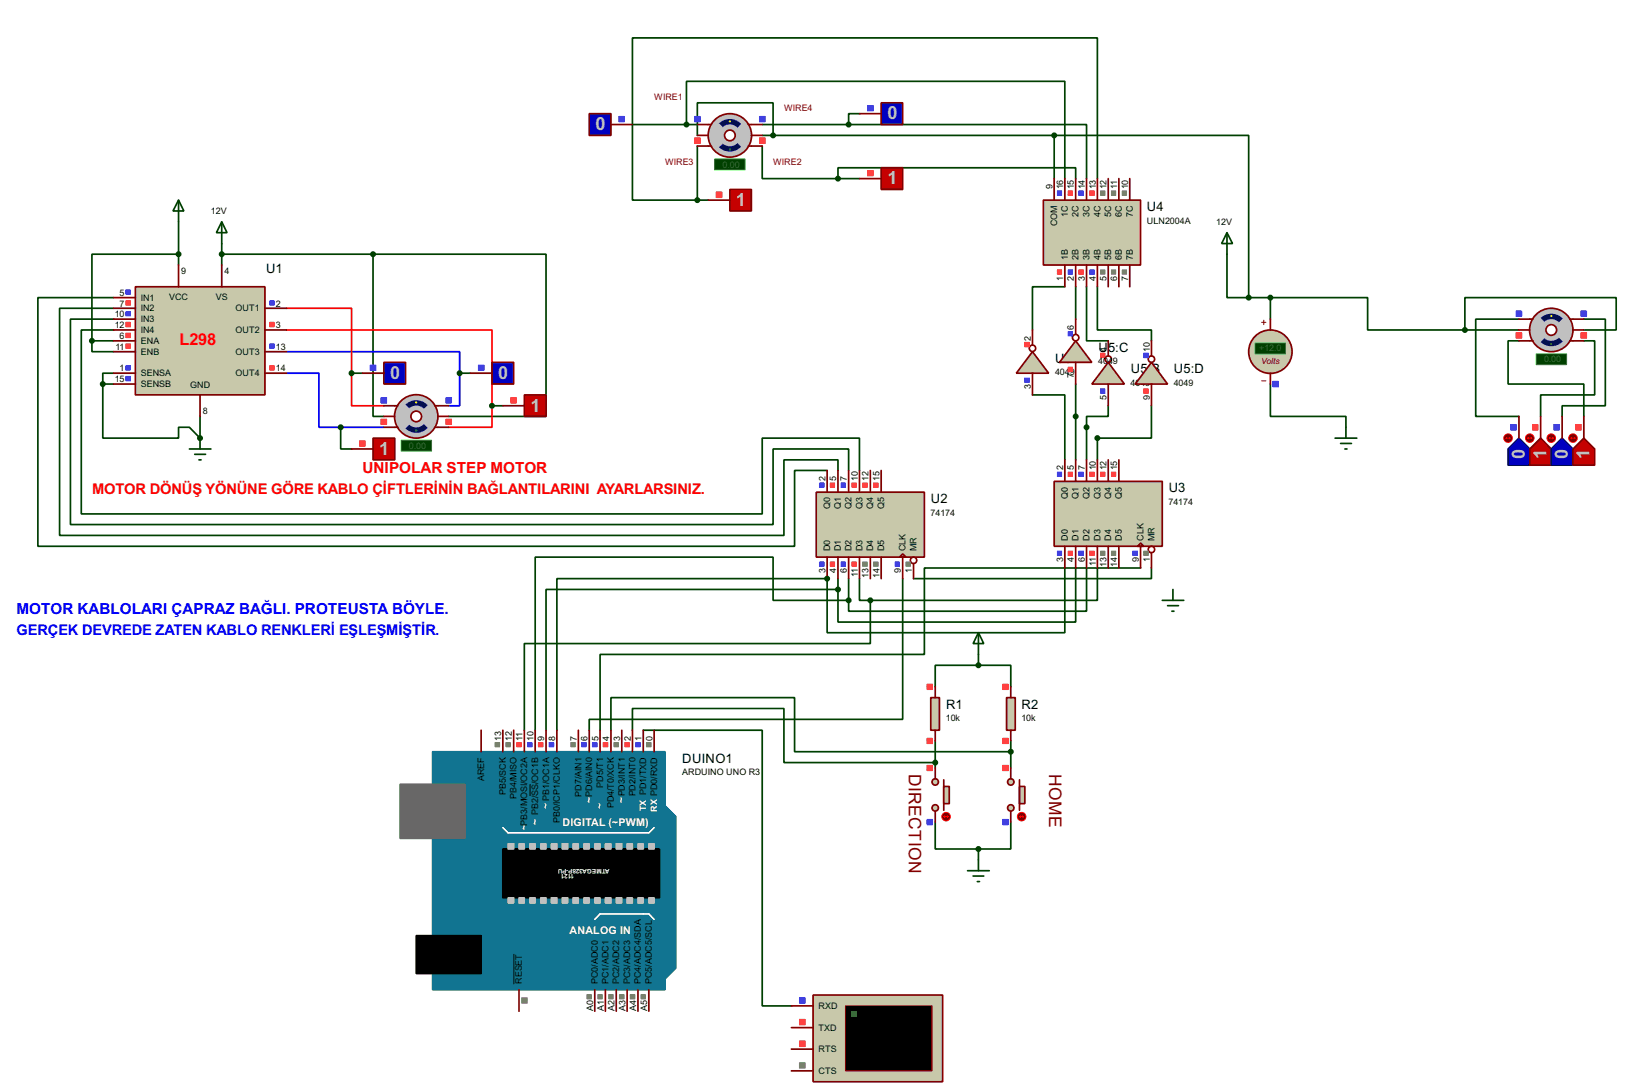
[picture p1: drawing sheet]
<svg xmlns="http://www.w3.org/2000/svg" width="383mm" height="256mm" viewBox="0 0 383 256" stroke-linecap="round" stroke-linejoin="round" font-family="sans-serif">
<defs><g id="words">
<g font-size="4.8" fill="#c0c0c0">
<text x="208.5" y="28.1">0</text>
<text x="139.9" y="30.6">0</text>
<text x="208.5" y="43.3">1</text>
<text x="172.9" y="48.3">1</text>
<text x="91.7" y="89">0</text>
<text x="117.1" y="89">0</text>
<text x="124.7" y="96.7">1</text>
<text x="89.1" y="106.8">1</text>
<text x="358.3" y="107.8" transform="rotate(-90 358.3 107.8)">0</text>
<text x="363.4" y="107.8" transform="rotate(-90 363.4 107.8)">1</text>
<text x="368.4" y="107.8" transform="rotate(-90 368.4 107.8)">0</text>
<text x="373.5" y="107.8" transform="rotate(-90 373.5 107.8)">1</text>
</g>
<g font-size="4.6" fill="#800000">
<text x="213.6" y="181.7" transform="rotate(90 213.6 181.7)">DIRECTION</text>
<text x="246.6" y="181.7" transform="rotate(90 246.6 181.7)">HOME</text>
</g>
<text font-size="4.3" fill="#f00" x="42.2" y="81.1">L298</text>
<text font-size="4" fill="#f00" x="85.2" y="111.2">UNIPOLAR STEP MOTOR</text>
<text font-size="4" fill="#00f" x="3.9" y="144.2">MOTOR KABLOLARI ÇAPRAZ BAĞLI. PROTEUSTA BÖYLE.</text>
<text font-size="3.9" fill="#f00" x="21.7" y="116.1">MOTOR DÖNÜŞ YÖNÜNE GÖRE KABLO ÇİFTLERİNİN BAĞLANTILARINI AYARLARSINIZ.</text>
<text font-size="3.9" fill="#00f" x="3.9" y="149.2">GERÇEK DEVREDE ZATEN KABLO RENKLERİ EŞLEŞMİŞTİR.</text>
<g font-size="3.4">
<text x="269.5" y="49.5">U4</text>
<text x="62.5" y="64">U1</text>
<text x="258.1" y="82.6">U5:C</text>
<text x="248" y="85.2">U5:</text>
<text x="252.8" y="85.2">A</text>
<text x="265.7" y="87.7">U5:B</text>
<text x="275.9" y="87.7">U5:D</text>
<text x="218.7" y="118.2">U2</text>
<text x="274.6" y="115.6">U3</text>
<text x="222.3" y="166.4">R1</text>
<text x="240.1" y="166.4">R2</text>
<text x="160.3" y="179.1">DUINO1</text>
</g>
<g font-size="2.8" fill="#fff">
<text x="132.2" y="193.9">DIGITAL (~PWM)</text>
<text x="133.8" y="219.3">ANALOG IN</text>
</g>
<g font-size="2.7" fill="#fff">
<text x="129.1" y="189.9" transform="rotate(-90 129.1 189.9)">~</text>
<text x="139.2" y="188.7" transform="rotate(-90 139.2 188.7)">~</text>
<text x="141.8" y="189.9" transform="rotate(-90 141.8 189.9)">~</text>
<text x="146.9" y="188.7" transform="rotate(-90 146.9 188.7)">~</text>
<text x="124" y="195" transform="rotate(-90 124 195)">~</text>
<text x="126.5" y="193.7" transform="rotate(-90 126.5 193.7)">~</text>
</g>
<g font-size="2.4" fill="#800000">
<text x="153.7" y="23.5">WIRE1</text>
<text x="184.2" y="26.1">WIRE4</text>
<text x="156.3" y="38.8">WIRE3</text>
<text x="181.7" y="38.8">WIRE2</text>
</g>
<g font-size="2.4" fill="#0f0">
<text x="169.8" y="39.4">0.00</text>
<text x="295.9" y="82.5">+12.0</text>
<text x="362.8" y="85">0.00</text>
<text x="96.1" y="105.4">0.00</text>
</g>
<g font-size="2.4">
<text x="247.3" y="44.5" transform="rotate(-90 247.3 44.5)">9</text>
<text x="249.8" y="44.5" transform="rotate(-90 249.8 44.5)">16</text>
<text x="252.4" y="44.5" transform="rotate(-90 252.4 44.5)">15</text>
<text x="254.9" y="44.5" transform="rotate(-90 254.9 44.5)">14</text>
<text x="257.5" y="44.5" transform="rotate(-90 257.5 44.5)">13</text>
<text x="260" y="44.5" transform="rotate(-90 260 44.5)">12</text>
<text x="262.5" y="44.5" transform="rotate(-90 262.5 44.5)">11</text>
<text x="265.1" y="44.5" transform="rotate(-90 265.1 44.5)">10</text>
<text x="49.6" y="50.2">12V</text>
<text x="248.4" y="53.2" transform="rotate(-90 248.4 53.2)">COM</text>
<text x="250.9" y="51" transform="rotate(-90 250.9 51)">1C</text>
<text x="253.5" y="51" transform="rotate(-90 253.5 51)">2C</text>
<text x="256" y="51" transform="rotate(-90 256 51)">3C</text>
<text x="258.6" y="51" transform="rotate(-90 258.6 51)">4C</text>
<text x="261.1" y="51" transform="rotate(-90 261.1 51)">5C</text>
<text x="263.6" y="51" transform="rotate(-90 263.6 51)">6C</text>
<text x="266.2" y="51" transform="rotate(-90 266.2 51)">7C</text>
<text x="269.5" y="52.6">ULN2004A</text>
<text x="285.8" y="52.8">12V</text>
<text x="42.6" y="64.4">9</text>
<text x="52.8" y="64.4">4</text>
<text x="249.8" y="66" transform="rotate(-90 249.8 66)">1</text>
<text x="250.9" y="61" transform="rotate(-90 250.9 61)">1B</text>
<text x="252.4" y="66" transform="rotate(-90 252.4 66)">2</text>
<text x="253.5" y="61" transform="rotate(-90 253.5 61)">2B</text>
<text x="254.9" y="66" transform="rotate(-90 254.9 66)">3</text>
<text x="256" y="61" transform="rotate(-90 256 61)">3B</text>
<text x="257.5" y="66" transform="rotate(-90 257.5 66)">4</text>
<text x="258.6" y="61" transform="rotate(-90 258.6 61)">4B</text>
<text x="260" y="66" transform="rotate(-90 260 66)">5</text>
<text x="261.1" y="61" transform="rotate(-90 261.1 61)">5B</text>
<text x="262.5" y="66" transform="rotate(-90 262.5 66)">6</text>
<text x="263.6" y="61" transform="rotate(-90 263.6 61)">6B</text>
<text x="265.1" y="66" transform="rotate(-90 265.1 66)">7</text>
<text x="266.2" y="61" transform="rotate(-90 266.2 61)">7B</text>
<text x="28.1" y="69.5">5</text>
<text x="28.1" y="72">7</text>
<text x="33.1" y="70.6">IN1</text>
<text x="39.7" y="70.5">VCC</text>
<text x="50.7" y="70.5">VS</text>
<text x="64.8" y="72">2</text>
<text x="27" y="74.6">10</text>
<text x="27" y="77.1">12</text>
<text x="33.1" y="73.1">IN2</text>
<text x="33.1" y="75.6">IN3</text>
<text x="55.3" y="73.1">OUT1</text>
<text x="64.8" y="77.1">3</text>
<text x="252.4" y="77.5" transform="rotate(-90 252.4 77.5)">6</text>
<text x="27.1" y="82.2">11</text>
<text x="28.1" y="79.7">6</text>
<text x="33.1" y="80.8">ENA</text>
<text x="33.1" y="83.3">ENB</text>
<text x="33.1" y="78.2">IN4</text>
<text x="55.3" y="78.2">OUT2</text>
<text x="55.3" y="83.3">OUT3</text>
<text x="64.8" y="82.2">13</text>
<text x="242.2" y="80.1" transform="rotate(-90 242.2 80.1)">2</text>
<text x="260" y="82.6" transform="rotate(-90 260 82.6)">4</text>
<text x="270.2" y="82.6" transform="rotate(-90 270.2 82.6)">10</text>
<text x="27" y="89.8">15</text>
<text x="28.1" y="87.3">1</text>
<text x="33.1" y="88.4">SENSA</text>
<text x="55.3" y="88.4">OUT4</text>
<text x="64.8" y="87.3">14</text>
<text x="247.9" y="88.1">4049</text>
<text x="252.4" y="88.8" transform="rotate(-90 252.4 88.8)">7</text>
<text x="258.1" y="85.6">4049</text>
<text x="33.1" y="90.9">SENSB</text>
<text x="44.7" y="91.1">GND</text>
<text x="242.2" y="91.4" transform="rotate(-90 242.2 91.4)">3</text>
<text x="260" y="93.9" transform="rotate(-90 260 93.9)">5</text>
<text x="265.7" y="90.7">4049</text>
<text x="270.2" y="93.9" transform="rotate(-90 270.2 93.9)">9</text>
<text x="275.8" y="90.7">4049</text>
<text x="47.7" y="97.2">8</text>
<text x="194" y="113.1" transform="rotate(-90 194 113.1)">2</text>
<text x="196.5" y="113.1" transform="rotate(-90 196.5 113.1)">5</text>
<text x="199" y="113" transform="rotate(-90 199 113)">7</text>
<text x="201.6" y="113" transform="rotate(-90 201.6 113)">10</text>
<text x="204.1" y="113.1" transform="rotate(-90 204.1 113.1)">12</text>
<text x="206.7" y="113.1" transform="rotate(-90 206.7 113.1)">15</text>
<text x="249.8" y="110.5" transform="rotate(-90 249.8 110.5)">2</text>
<text x="252.4" y="110.5" transform="rotate(-90 252.4 110.5)">5</text>
<text x="254.9" y="110.5" transform="rotate(-90 254.9 110.5)">7</text>
<text x="257.5" y="110.5" transform="rotate(-90 257.5 110.5)">10</text>
<text x="260" y="110.5" transform="rotate(-90 260 110.5)">12</text>
<text x="262.5" y="110.5" transform="rotate(-90 262.5 110.5)">15</text>
<text x="195.1" y="119.6" transform="rotate(-90 195.1 119.6)">Q0</text>
<text x="197.6" y="119.6" transform="rotate(-90 197.6 119.6)">Q1</text>
<text x="200.1" y="119.6" transform="rotate(-90 200.1 119.6)">Q2</text>
<text x="202.7" y="119.6" transform="rotate(-90 202.7 119.6)">Q3</text>
<text x="205.2" y="119.6" transform="rotate(-90 205.2 119.6)">Q4</text>
<text x="207.8" y="119.6" transform="rotate(-90 207.8 119.6)">Q5</text>
<text x="250.9" y="117.1" transform="rotate(-90 250.9 117.1)">Q0</text>
<text x="253.5" y="117.1" transform="rotate(-90 253.5 117.1)">Q1</text>
<text x="256" y="117.1" transform="rotate(-90 256 117.1)">Q2</text>
<text x="258.6" y="117.1" transform="rotate(-90 258.6 117.1)">Q3</text>
<text x="261.1" y="117.1" transform="rotate(-90 261.1 117.1)">Q4</text>
<text x="263.6" y="117.1" transform="rotate(-90 263.6 117.1)">Q5</text>
<text x="274.6" y="118.6">74174</text>
<text x="218.7" y="121.1">74174</text>
<text x="195.1" y="129.5" transform="rotate(-90 195.1 129.5)">D0</text>
<text x="197.6" y="129.5" transform="rotate(-90 197.6 129.5)">D1</text>
<text x="200.1" y="129.5" transform="rotate(-90 200.1 129.5)">D2</text>
<text x="202.7" y="129.5" transform="rotate(-90 202.7 129.5)">D3</text>
<text x="205.2" y="129.5" transform="rotate(-90 205.2 129.5)">D4</text>
<text x="207.8" y="129.5" transform="rotate(-90 207.8 129.5)">D5</text>
<text x="212.8" y="129.5" transform="rotate(-90 212.8 129.5)">CLK</text>
<text x="215.4" y="129.5" transform="rotate(-90 215.4 129.5)">MR</text>
<text x="250.9" y="127" transform="rotate(-90 250.9 127)">D0</text>
<text x="252.4" y="132" transform="rotate(-90 252.4 132)">4</text>
<text x="253.5" y="127" transform="rotate(-90 253.5 127)">D1</text>
<text x="256" y="127" transform="rotate(-90 256 127)">D2</text>
<text x="258.6" y="127" transform="rotate(-90 258.6 127)">D3</text>
<text x="261.1" y="127" transform="rotate(-90 261.1 127)">D4</text>
<text x="263.6" y="127" transform="rotate(-90 263.6 127)">D5</text>
<text x="268.7" y="127" transform="rotate(-90 268.7 127)">CLK</text>
<text x="270.2" y="132" transform="rotate(-90 270.2 132)">1</text>
<text x="271.3" y="127" transform="rotate(-90 271.3 127)">MR</text>
<text x="194" y="134.6" transform="rotate(-90 194 134.6)">3</text>
<text x="196.5" y="134.6" transform="rotate(-90 196.5 134.6)">4</text>
<text x="199" y="134.5" transform="rotate(-90 199 134.5)">6</text>
<text x="201.6" y="135.5" transform="rotate(-90 201.6 135.5)">11</text>
<text x="204.1" y="135.7" transform="rotate(-90 204.1 135.7)">13</text>
<text x="206.7" y="135.7" transform="rotate(-90 206.7 135.7)">14</text>
<text x="211.7" y="134.5" transform="rotate(-90 211.7 134.5)">9</text>
<text x="214.3" y="134.6" transform="rotate(-90 214.3 134.6)">1</text>
<text x="249.8" y="132" transform="rotate(-90 249.8 132)">3</text>
<text x="254.9" y="132" transform="rotate(-90 254.9 132)">6</text>
<text x="257.5" y="133" transform="rotate(-90 257.5 133)">11</text>
<text x="260" y="133.2" transform="rotate(-90 260 133.2)">13</text>
<text x="262.5" y="133.1" transform="rotate(-90 262.5 133.1)">14</text>
<text x="267.6" y="132" transform="rotate(-90 267.6 132)">9</text>
<text x="127.9" y="174" transform="rotate(-90 127.9 174)">9</text>
<text x="140.6" y="174" transform="rotate(-90 140.6 174)">5</text>
<text x="222.3" y="169.4">10k</text>
<text x="240" y="169.4">10k</text>
<text x="117.8" y="174" transform="rotate(-90 117.8 174)">13</text>
<text x="120.3" y="174" transform="rotate(-90 120.3 174)">12</text>
<text x="122.8" y="174" transform="rotate(-90 122.8 174)">11</text>
<text x="125.4" y="174" transform="rotate(-90 125.4 174)">10</text>
<text x="130.5" y="174" transform="rotate(-90 130.5 174)">8</text>
<text x="135.5" y="174" transform="rotate(-90 135.5 174)">7</text>
<text x="138.1" y="174" transform="rotate(-90 138.1 174)">6</text>
<text x="143.2" y="174" transform="rotate(-90 143.2 174)">4</text>
<text x="145.7" y="174" transform="rotate(-90 145.7 174)">3</text>
<text x="148.2" y="174" transform="rotate(-90 148.2 174)">2</text>
<text x="150.8" y="174" transform="rotate(-90 150.8 174)">1</text>
<text x="153.3" y="174" transform="rotate(-90 153.3 174)">0</text>
<text x="113.8" y="183.5" transform="rotate(-90 113.8 183.5)">AREF</text>
<text x="141.7" y="185" transform="rotate(-90 141.7 185)">PD5/T1</text>
<text x="160.3" y="182">ARDUINO UNO R3</text>
<text x="118.9" y="186.7" transform="rotate(-90 118.9 186.7)">PB5/SCK</text>
<text x="121.4" y="187.6" transform="rotate(-90 121.4 187.6)">PB4/MISO</text>
<text x="126.5" y="191.4" transform="rotate(-90 126.5 191.4)">PB2/SS/OC1B</text>
<text x="129" y="188.1" transform="rotate(-90 129 188.1)">PB1/OC1A</text>
<text x="136.6" y="187.1" transform="rotate(-90 136.6 187.1)">PD7/AIN1</text>
<text x="139.2" y="187.1" transform="rotate(-90 139.2 187.1)">PD6/AIN0</text>
<text x="144.3" y="189.9" transform="rotate(-90 144.3 189.9)">PD4/T0/XCK</text>
<text x="146.8" y="187.1" transform="rotate(-90 146.8 187.1)">PD3/INT1</text>
<text x="149.3" y="187.1" transform="rotate(-90 149.3 187.1)">PD2/INT0</text>
<text x="123.9" y="193.9" transform="rotate(-90 123.9 193.9)">PB3/MOSI/OC2A</text>
<text x="131.6" y="193.3" transform="rotate(-90 131.6 193.3)">PB0/ICP1/CLKO</text>
<text x="122.7" y="231.1" transform="rotate(-90 122.7 231.1)">RESET</text>
<text x="140.5" y="231.1" transform="rotate(-90 140.5 231.1)">PC0/ADC0</text>
<text x="143" y="231.1" transform="rotate(-90 143 231.1)">PC1/ADC1</text>
<text x="145.5" y="231.1" transform="rotate(-90 145.5 231.1)">PC2/ADC2</text>
<text x="148.1" y="231.1" transform="rotate(-90 148.1 231.1)">PC3/ADC3</text>
<text x="150.6" y="231.1" transform="rotate(-90 150.6 231.1)">PC4/ADC4/SDA</text>
<text x="153.2" y="231.1" transform="rotate(-90 153.2 231.1)">PC5/ADC5/SCL</text>
<text x="139.4" y="237.5" transform="rotate(-90 139.4 237.5)">A0</text>
<text x="141.9" y="237.5" transform="rotate(-90 141.9 237.5)">A1</text>
<text x="144.4" y="237.5" transform="rotate(-90 144.4 237.5)">A2</text>
<text x="147" y="237.5" transform="rotate(-90 147 237.5)">A3</text>
<text x="149.5" y="237.5" transform="rotate(-90 149.5 237.5)">A4</text>
<text x="152.1" y="237.5" transform="rotate(-90 152.1 237.5)">A5</text>
<text x="192.3" y="237">RXD</text>
<text x="192.3" y="242.1">TXD</text>
<text x="192.3" y="247.1">RTS</text>
<text x="192.3" y="252.2">CTS</text>
</g>
<g font-size="2.4" fill="#fff">
<text x="151.9" y="190.6" transform="rotate(-90 151.9 190.6)">TX PD1/TXD</text>
<text x="154.4" y="190.7" transform="rotate(-90 154.4 190.7)">RX PD0/RXD</text>
</g>
<text font-size="2.3" fill="#800000" x="296.3" y="85.5">Volts</text>
<text font-size="2.2" fill="#0085e8" x="103.4" y="216.6">microcontrolandos.blogspot.com</text>
<g font-size="1.7" fill="#fff">
<text x="135" y="205.3" transform="rotate(-180 135 205.3)">1121</text>
<text x="143.2" y="204.1" transform="rotate(-180 143.2 204.1)">ATMEGA328P-PU</text>
</g>
</g></defs>
<g fill="none" stroke="#004000" stroke-width=".4">
<path d="M42 59.7h-20.4v20.4M42 52.1v10.2M21.6 80.1v2.5h5.1M21.6 80.1h5.1M47 97.8v5.1M229.9 156.3h-10.1v5M229.9 156.3h7.6v5M229.9 153.7v2.6M143.6 171.5v-7.6h43.1v12.7h50.8M148.6 171.5v-5.1h35.6v12.7h35.6M151.2 171.5h27.9v64.8h6.9M219.8 174v6.4"/>
<path d="M237.5 174v6.4M219.8 193.1v6.3h10.1M229.9 199.4v2.6M237.5 193.1v6.3h-7.6"/>
</g>
<circle cx="47" cy="102.9" r=".2" fill="#004000"/>
<g fill="none" stroke="#004000" stroke-width=".4">
<path d="M148.6 29.3h15.3M161.3 29.3v-10.2h88.9v22.9M163.9 31.8v-7.6h17.8v7.6h-2.6M52.1 57.2v5.1M52.1 59.7h35.6M87.7 59.7v38.1h2.5M87.7 59.7h40.6v38.1h-22.8M26.7 69.9h-17.8v58.4h177.8v-17.8h7.7M26.7 72.4h-12.7v53.4h170.2v-17.8h12.7v2.5M26.7 75h-10.1v48.2h165.1v-17.7h17.7v5M26.7 77.5h-7.6v43.2h160v-17.8h22.9v7.6M298.5 75v-5.1h22.9v7.6h22.8"/>
<path d="M344.2 77.5v-7.6h35.6v7.6h-7.6M344.2 77.5h12.7M356.9 75h-10.1v22.8h10.1M372.2 75h5v20.3h-10.1v2.5M24.2 90.2v12.7h17.8v-2.5h2.5l2.5 2.5M24.2 90.2h2.5M26.7 87.7h-2.5v2.5M82.6 87.7h2.5M108 87.7h2.5M115.6 95.3h2.6M298.5 90.2v7.6h17.8v2.6M356.9 80.1h-2.5v10.1h17.8v7.6"/>
<path d="M372.2 80.1h2.5v12.7h-12.7v5M80.1 100.4v5.1h2.5M212.1 135.9v33.1h-73.6v2.5M250.2 133.4v15.2h-55.8v-12.7M268 133.4h-50.8v20.3h-76.2v17.8M270.6 133.4v2.5h-55.9"/>
</g>
<path d="M67.4 82.6h40.6v12.7h-2.5M67.4 87.7h7.6v12.7h15.2" fill="none" stroke="#00f" stroke-width=".4"/>
<path d="M67.4 77.5h48.2v22.9h-10.1M67.4 72.4h15.2v22.9h7.6" fill="none" stroke="#f00" stroke-width=".4"/>
<circle cx="194.4" cy="135.9" r=".2" fill="#004000"/>
<g fill="none" stroke="#004000" stroke-width=".4">
<path d="M163.9 34.3v12.7M179.1 34.3v7.7h17.8M179.1 29.3h20.3M181.7 31.8h66M199.4 29.3h55.9v12.7M202 26.7h-2.6v2.6M247.7 31.8h45.7v38.1M247.7 31.8v10.2M163.9 47h2.5M196.9 42v-2.6h55.9v2.6M196.9 42h5.1M257.9 42v-33.1h-109.3v38.1h15.3"/>
<path d="M288.3 59.7v10.2h5.1M250.2 67.4h-7.6v10.1M252.8 67.4v7.6M255.3 67.4v12.7h5.1M257.9 67.4v10.1h12.7v2.6M293.4 69.9h5.1M242.6 92.8h7.6v15.2M252.8 90.2v17.8M260.4 95.3v2.5h-5.1v10.2M270.6 95.3v7.6h-12.7v5.1M194.4 135.9h-63.5v35.6M196.9 138.5h-68.6v33"/>
<path d="M196.9 135.9v2.6M199.4 135.9v5.1M202 135.9v5.1h2.5M252.8 133.4v12.7h-55.9v-7.6M255.3 133.4v10.2h-55.9v-2.6M257.9 133.4v7.6h-53.4M199.4 141h-17.7v-10.1h-55.9v40.6M204.5 141v10.2h-81.3v20.3"/>
</g>
<path d="M156.3 189.3l2.5 2.5v35.6l-2.5 2.5z" fill-rule="evenodd" fill="#117491" stroke="#117491" stroke-width=".4"/>
<path d="M101.7 176.6h54.6v55.9h-54.6z" fill="#117491" stroke="#117491" stroke-width=".4"/>
<path d="M94 184.2h15.3v12.7h-15.3z" fill="#686767" stroke="#686767" stroke-width=".4"/>
<path d="M118.2 199.4h36.8v11.5h-36.8zM97.8 219.8h15.3v8.9h-15.3z" fill="#000" stroke="#000" stroke-width=".4"/>
<path d="M118.2 194.4l1.2 1.2h33.1l1.2-1.2M139.8 216l1.2-1.3h11.5l1.2 1.3" fill="none" stroke="#fff" stroke-width=".4"/>
<g fill="#c0c0c0" stroke="#c0c0c0" stroke-width=".4">
<path d="M119.4 198.2h1.3v1.2h-1.3z"/>
<path d="M122 198.2h1.2v1.2h-1.2z"/>
<path d="M124.5 198.2h1.3v1.2h-1.3z"/>
<path d="M127.1 198.2h1.2v1.2h-1.2z"/>
<path d="M129.6 198.2h1.3v1.2h-1.3z"/>
<path d="M132.1 198.2h1.3v1.2h-1.3z"/>
<path d="M134.7 198.2h1.2v1.2h-1.2z"/>
<path d="M137.2 198.2h1.3v1.2h-1.3z"/>
<path d="M139.8 198.2h1.2v1.2h-1.2z"/>
<path d="M142.3 198.2h1.3v1.2h-1.3z"/>
<path d="M144.8 198.2h1.3v1.2h-1.3z"/>
<path d="M147.4 198.2h1.2v1.2h-1.2z"/>
<path d="M149.9 198.2h1.3v1.2h-1.3z"/>
<path d="M152.5 198.2h1.2v1.2h-1.2z"/>
<path d="M119.4 210.9h1.3v1.2h-1.3z"/>
<path d="M122 210.9h1.2v1.2h-1.2z"/>
<path d="M124.5 210.9h1.3v1.2h-1.3z"/>
<path d="M127.1 210.9h1.2v1.2h-1.2z"/>
<path d="M129.6 210.9h1.3v1.2h-1.3z"/>
<path d="M132.1 210.9h1.3v1.2h-1.3z"/>
<path d="M134.7 210.9h1.2v1.2h-1.2z"/>
<path d="M137.2 210.9h1.3v1.2h-1.3z"/>
<path d="M139.8 210.9h1.2v1.2h-1.2z"/>
<path d="M142.3 210.9h1.3v1.2h-1.3z"/>
<path d="M144.8 210.9h1.3v1.2h-1.3z"/>
<path d="M147.4 210.9h1.2v1.2h-1.2z"/>
<path d="M149.9 210.9h1.3v1.2h-1.3z"/>
<path d="M152.5 210.9h1.2v1.2h-1.2z"/>
</g>
<g fill="none" stroke="#800000" stroke-width=".4">
<path d="M113.1 171.5v5.1M118.2 171.5v5.1M120.7 171.5v5.1M123.2 171.5v5.1M125.8 171.5v5.1M128.3 171.5v5.1M130.9 171.5v5.1M135.9 171.5v5.1M138.5 171.5v5.1M141 171.5v5.1M143.6 171.5v5.1M146.1 171.5v5.1"/>
<path d="M148.6 171.5v5.1M151.2 171.5v5.1M153.7 171.5v5.1M122 232.5v5M139.8 232.5v5M142.3 232.5v5M144.8 232.5v5M147.4 232.5v5M149.9 232.5v5M152.5 232.5v5"/>
</g>
<path d="M124.6 184.2v2.8M120.8 224.1v7.1" fill="none" stroke="#000" stroke-width=".23"/>
<g fill="none" stroke="#808080" stroke-width=".23">
<path d="M116.4 174.4h1M116.4 174.5h1M116.4 174.6h1M116.4 174.7h1M116.4 174.8h1M116.4 174.9h1M116.4 175h1M116.4 175.1h1M116.4 175.2h1M116.4 175.3h1M116.4 175.4h1M118.9 174.4h1"/>
<path d="M118.9 174.5h1M118.9 174.6h1M118.9 174.7h1M118.9 174.8h1M118.9 174.9h1M118.9 175h1M118.9 175.1h1M118.9 175.2h1M118.9 175.3h1M118.9 175.4h1M134.2 174.4h1M134.2 174.5h1"/>
<path d="M134.2 174.6h1M134.2 174.7h1M134.2 174.8h1M134.2 174.9h1M134.2 175h1M134.2 175.1h1M134.2 175.2h1M134.2 175.3h1M134.2 175.4h1M144.3 174.4h1M144.3 174.5h1M144.3 174.6h1"/>
<path d="M144.3 174.7h1M144.3 174.8h1M144.3 174.9h1M144.3 175h1M144.3 175.1h1M144.3 175.2h1M144.3 175.3h1M144.3 175.4h1M151.9 174.4h1.1M151.9 174.5h1.1M151.9 174.6h1.1M151.9 174.7h1.1"/>
<path d="M151.9 174.8h1.1M151.9 174.9h1.1M151.9 175h1.1M151.9 175.1h1.1M151.9 175.2h1.1M151.9 175.3h1.1M151.9 175.4h1.1M122.6 234.4h1.3M122.6 234.5h1.3M122.6 234.6h1.3M122.6 234.7h1.3M122.6 234.8h1.3"/>
<path d="M122.6 234.9h1.3M122.6 235h1.3M122.6 235.1h1.3M122.6 235.2h1.3M122.6 235.3h1.3M122.6 235.4h1.3M122.6 235.5h1.3M122.6 235.6h1.3M138 233.6h1M138 233.7h1M138 233.8h1M138 233.9h1"/>
<path d="M138 234h1M138 234.1h1M138 234.2h1M138 234.3h1M138 234.4h1M138 234.5h1M138 234.6h1M140.5 233.6h1M140.5 233.7h1M140.5 233.8h1M140.5 233.9h1M140.5 234h1"/>
<path d="M140.5 234.1h1M140.5 234.2h1M140.5 234.3h1M140.5 234.4h1M140.5 234.5h1M140.5 234.6h1M143.1 233.6h1M143.1 233.7h1M143.1 233.8h1M143.1 233.9h1M143.1 234h1M143.1 234.1h1"/>
<path d="M143.1 234.2h1M143.1 234.3h1M143.1 234.4h1M143.1 234.5h1M143.1 234.6h1M145.6 233.6h1M145.6 233.7h1M145.6 233.8h1M145.6 233.9h1M145.6 234h1M145.6 234.1h1M145.6 234.2h1"/>
<path d="M145.6 234.3h1M145.6 234.4h1M145.6 234.5h1M145.6 234.6h1M148.1 233.6h1.1M148.1 233.7h1.1M148.1 233.8h1.1M148.1 233.9h1.1M148.1 234h1.1M148.1 234.1h1.1M148.1 234.2h1.1M148.1 234.3h1.1"/>
<path d="M148.1 234.4h1.1M148.1 234.5h1.1M148.1 234.6h1.1M150.7 233.6h1M150.7 233.7h1M150.7 233.8h1M150.7 233.9h1M150.7 234h1M150.7 234.1h1M150.7 234.2h1M150.7 234.3h1M150.7 234.4h1"/>
<path d="M150.7 234.5h1M150.7 234.6h1"/>
</g>
<g fill="none" stroke="#4040ff" stroke-width=".23">
<path d="M124 174.4h1M124 174.5h1M124 174.6h1M124 174.7h1M124 174.8h1M124 174.9h1M124 175h1M124 175.1h1M124 175.2h1M124 175.3h1M124 175.4h1M129.1 174.4h1"/>
<path d="M129.1 174.5h1M129.1 174.6h1M129.1 174.7h1M129.1 174.8h1M129.1 174.9h1M129.1 175h1M129.1 175.1h1M129.1 175.2h1M129.1 175.3h1M129.1 175.4h1M136.7 174.4h1M136.7 174.5h1"/>
<path d="M136.7 174.6h1M136.7 174.7h1M136.7 174.8h1M136.7 174.9h1M136.7 175h1M136.7 175.1h1M136.7 175.2h1M136.7 175.3h1M136.7 175.4h1M139.2 174.4h1.1M139.2 174.5h1.1M139.2 174.6h1.1"/>
<path d="M139.2 174.7h1.1M139.2 174.8h1.1M139.2 174.9h1.1M139.2 175h1.1M139.2 175.1h1.1M139.2 175.2h1.1M139.2 175.3h1.1M139.2 175.4h1.1M149.4 174.4h1M149.4 174.5h1M149.4 174.6h1M149.4 174.7h1"/>
<path d="M149.4 174.8h1M149.4 174.9h1M149.4 175h1M149.4 175.1h1M149.4 175.2h1M149.4 175.3h1M149.4 175.4h1"/>
</g>
<g fill="none" stroke="#ff4040" stroke-width=".23">
<path d="M121.5 174.4h1M121.5 174.5h1M121.5 174.6h1M121.5 174.7h1M121.5 174.8h1M121.5 174.9h1M121.5 175h1M121.5 175.1h1M121.5 175.2h1M121.5 175.3h1M121.5 175.4h1M126.5 174.4h1.1"/>
<path d="M126.5 174.5h1.1M126.5 174.6h1.1M126.5 174.7h1.1M126.5 174.8h1.1M126.5 174.9h1.1M126.5 175h1.1M126.5 175.1h1.1M126.5 175.2h1.1M126.5 175.3h1.1M126.5 175.4h1.1M141.8 174.4h1M141.8 174.5h1"/>
<path d="M141.8 174.6h1M141.8 174.7h1M141.8 174.8h1M141.8 174.9h1M141.8 175h1M141.8 175.1h1M141.8 175.2h1M141.8 175.3h1M141.8 175.4h1M146.9 174.4h1M146.9 174.5h1M146.9 174.6h1"/>
<path d="M146.9 174.7h1M146.9 174.8h1M146.9 174.9h1M146.9 175h1M146.9 175.1h1M146.9 175.2h1M146.9 175.3h1M146.9 175.4h1"/>
</g>
<path d="M191.1 233.7h30.4v20.4h-30.4z" fill="#c8c8aa" stroke="#800000" stroke-width=".4"/>
<path d="M198.7 236.3h20.3v15.2h-20.3z" fill="#000" stroke="#800000" stroke-width=".25"/>
<path d="M200 237.5h1.2v1.3h-1.2z" fill="#0f0"/>
<path d="M186 236.3h5.1M186 246.4h5.1M186 241.4h5.1M186 251.5h5.1" fill="none" stroke="#800000" stroke-width=".4"/>
<g fill="none" stroke="#4040ff" stroke-width=".23">
<path d="M187.9 234.4h1.3M187.9 234.5h1.3M187.9 234.6h1.3M187.9 234.7h1.3M187.9 234.8h1.3M187.9 234.9h1.3M187.9 235h1.3M187.9 235.1h1.3M187.9 235.2h1.3M187.9 235.3h1.3M187.9 235.4h1.3M187.9 235.5h1.3"/>
<path d="M187.9 235.6h1.3"/>
</g>
<g fill="none" stroke="#ff4040" stroke-width=".23">
<path d="M187.9 239.4h1.3M187.9 239.5h1.3M187.9 239.6h1.3M187.9 239.7h1.3M187.9 239.8h1.3M187.9 239.9h1.3M187.9 240h1.3M187.9 244.5h1.3M187.9 244.6h1.3M187.9 244.7h1.3M187.9 244.8h1.3M187.9 244.9h1.3"/>
<path d="M187.9 245h1.3M187.9 245.1h1.3M187.9 245.2h1.3M187.9 245.3h1.3M187.9 245.4h1.3M187.9 245.5h1.3M187.9 245.6h1.3M187.9 245.7h1.3M187.9 245.8h1.3M187.9 240.1h1.3M187.9 240.2h1.3M187.9 240.3h1.3"/>
<path d="M187.9 240.4h1.3M187.9 240.5h1.3M187.9 240.6h1.3M187.9 240.7h1.3"/>
</g>
<g fill="none" stroke="#808080" stroke-width=".23">
<path d="M187.9 249.6h1.3M187.9 249.7h1.3M187.9 249.8h1.3M187.9 249.9h1.3M187.9 250h1.3M187.9 250.1h1.3M187.9 250.2h1.3M187.9 250.3h1.3M187.9 250.4h1.3M187.9 250.5h1.3M187.9 250.6h1.3M187.9 250.7h1.3"/>
<path d="M187.9 250.8h1.3M187.9 250.9h1.3"/>
</g>
<g fill="#c8c8aa" stroke="#800000" stroke-width=".4">
<circle cx="237.5" cy="189.8" r=".75"/>
<circle cx="237.5" cy="183.7" r=".75"/>
</g>
<path d="M239.6 183.2v7.1" fill="none" stroke="#800000" stroke-width=".4"/>
<path d="M239.6 184.7h1.2v4.1h-1.2z" fill="#c8c8aa" stroke="#800000" stroke-width=".4"/>
<path d="M237.5 180.4v2.5M237.5 190.6v2.5" fill="none" stroke="#800000" stroke-width=".4"/>
<circle cx="240" cy="191.8" r="1" fill="#400000" stroke="#f00" stroke-width=".23"/>
<path d="M239.6 191.8h1M239.6 191.8l.2 .3M239.8 191.6l-.2 .2M240.3 191.6l.3 .2M240.6 191.8l-.3 .3" fill="none" stroke="#f00" stroke-width=".23"/>
<g fill="none" stroke="#ff4040" stroke-width=".23">
<path d="M235.6 179.8h1.3M235.6 179.9h1.3M235.6 180h1.3M235.6 180.1h1.3M235.6 180.2h1.3M235.6 180.3h1.3M235.6 180.4h1.3M235.6 180.5h1.3M235.6 180.6h1.3M235.6 180.7h1.3M235.6 180.8h1.3M235.6 180.9h1.3"/>
<path d="M235.6 181h1.3"/>
</g>
<g fill="none" stroke="#4040ff" stroke-width=".23">
<path d="M235.6 192.5h1.3M235.6 192.6h1.3M235.6 192.7h1.3M235.6 192.8h1.3M235.6 192.9h1.3M235.6 193h1.3M235.6 193.1h1.3M235.6 193.2h1.3M235.6 193.3h1.3M235.6 193.4h1.3M235.6 193.5h1.3M235.6 193.6h1.3"/>
<path d="M235.6 193.7h1.3"/>
</g>
<g fill="#c8c8aa" stroke="#800000" stroke-width=".4">
<circle cx="219.7" cy="189.8" r=".75"/>
<circle cx="219.7" cy="183.7" r=".75"/>
</g>
<path d="M221.8 183.2v7.1" fill="none" stroke="#800000" stroke-width=".4"/>
<path d="M221.8 184.7h1.3v4.1h-1.3z" fill="#c8c8aa" stroke="#800000" stroke-width=".4"/>
<path d="M219.8 180.4v2.5M219.8 190.6v2.5" fill="none" stroke="#800000" stroke-width=".4"/>
<circle cx="222.3" cy="191.8" r="1" fill="#400000" stroke="#f00" stroke-width=".23"/>
<path d="M221.8 191.8h1M221.8 191.8l.3 .3M222.1 191.6l-.3 .2M222.6 191.6l.2 .2M222.8 191.8l-.2 .3" fill="none" stroke="#f00" stroke-width=".23"/>
<g fill="none" stroke="#ff4040" stroke-width=".23">
<path d="M217.9 179.8h1.2M217.9 179.9h1.2M217.9 180h1.2M217.9 180.1h1.2M217.9 180.2h1.2M217.9 180.3h1.2M217.9 180.4h1.2M217.9 180.5h1.2M217.9 180.6h1.2M217.9 180.7h1.2M217.9 180.8h1.2M217.9 180.9h1.2"/>
<path d="M217.9 181h1.2"/>
</g>
<g fill="none" stroke="#4040ff" stroke-width=".23">
<path d="M217.9 192.5h1.2M217.9 192.6h1.2M217.9 192.7h1.2M217.9 192.8h1.2M217.9 192.9h1.2M217.9 193h1.2M217.9 193.1h1.2M217.9 193.2h1.2M217.9 193.3h1.2M217.9 193.4h1.2M217.9 193.5h1.2M217.9 193.6h1.2"/>
<path d="M217.9 193.7h1.2"/>
</g>
<path d="M227.4 204.5h5.1M228.7 205.8h2.5M229.7 207.1h.5M229.9 202v2.5" fill="none" stroke="#004000" stroke-width=".4"/>
<circle cx="229.9" cy="199.4" r=".5" fill="#004000" stroke="#004000" stroke-width=".4"/>
<path d="M218.7 163.9h2.1v7.6h-2.1z" fill="#c8c8aa" stroke="#800000" stroke-width=".4"/>
<path d="M219.8 161.3v2.6M219.8 171.5v2.5" fill="none" stroke="#800000" stroke-width=".4"/>
<g fill="none" stroke="#ff4040" stroke-width=".23">
<path d="M217.9 160.7h1.2M217.9 160.8h1.2M217.9 160.9h1.2M217.9 161h1.2M217.9 161.1h1.2M217.9 161.2h1.2M217.9 161.3h1.2M217.9 161.4h1.2M217.9 161.5h1.2M217.9 161.6h1.2M217.9 161.7h1.2M217.9 161.8h1.2"/>
<path d="M217.9 161.9h1.2M217.9 162h1.2M217.9 173.4h1.2M217.9 173.5h1.2M217.9 173.6h1.2M217.9 173.7h1.2M217.9 173.8h1.2M217.9 173.9h1.2M217.9 174h1.2M217.9 174.1h1.2M217.9 174.2h1.2M217.9 174.3h1.2"/>
<path d="M217.9 174.4h1.2M217.9 174.5h1.2M217.9 174.6h1.2M217.9 174.7h1.2"/>
</g>
<path d="M236.5 163.9h2.1v7.6h-2.1z" fill="#c8c8aa" stroke="#800000" stroke-width=".4"/>
<path d="M237.5 161.3v2.6M237.5 171.5v2.5" fill="none" stroke="#800000" stroke-width=".4"/>
<g fill="none" stroke="#ff4040" stroke-width=".23">
<path d="M235.6 160.7h1.3M235.6 160.8h1.3M235.6 160.9h1.3M235.6 161h1.3M235.6 161.1h1.3M235.6 161.2h1.3M235.6 161.3h1.3M235.6 161.4h1.3M235.6 161.5h1.3M235.6 161.6h1.3M235.6 161.7h1.3M235.6 161.8h1.3"/>
<path d="M235.6 161.9h1.3M235.6 162h1.3M235.6 173.4h1.3M235.6 173.5h1.3M235.6 173.6h1.3M235.6 173.7h1.3M235.6 173.8h1.3M235.6 173.9h1.3M235.6 174h1.3M235.6 174.1h1.3M235.6 174.2h1.3M235.6 174.3h1.3"/>
<path d="M235.6 174.4h1.3M235.6 174.5h1.3M235.6 174.6h1.3M235.6 174.7h1.3"/>
</g>
<path d="M229.9 148.6l1.3 2.6h-2.5zM229.9 148.6v5.1" fill="none" stroke="#004000" stroke-width=".4"/>
<g fill="#004000" stroke="#004000" stroke-width=".4">
<circle cx="229.9" cy="156.3" r=".5"/>
<circle cx="219.7" cy="179.1" r=".5"/>
<circle cx="237.5" cy="176.6" r=".5"/>
</g>
<path d="M31.8 67.4h30.5v25.4h-30.5z" fill="#c8c8aa" stroke="#800000" stroke-width=".4"/>
<g fill="none" stroke="#800000" stroke-width=".4">
<path d="M26.7 69.9h5.1M26.7 72.4h5.1M26.7 77.5h5.1M26.7 75h5.1M42 62.3v5.1M52.1 62.3v5.1M62.3 72.4h5.1M62.3 77.5h5.1M26.7 80.1h5.1M26.7 82.6h5.1M26.7 87.7h5.1M26.7 90.2h5.1"/>
<path d="M47 92.8v5M62.3 82.6h5.1M62.3 87.7h5.1"/>
</g>
<g fill="none" stroke="#4040ff" stroke-width=".23">
<path d="M29.6 68.1h1.1M29.6 68.2h1.1M29.6 68.3h1.1M29.6 68.4h1.1M29.6 68.5h1.1M29.6 68.6h1.1M29.6 68.7h1.1M29.6 68.8h1.1M29.6 68.9h1.1M29.6 69h1.1M29.6 69.1h1.1M29.6 73.2h1.1"/>
<path d="M29.6 73.3h1.1M29.6 73.4h1.1M29.6 73.5h1.1M29.6 73.6h1.1M29.6 73.7h1.1M29.6 73.8h1.1M29.6 73.9h1.1M29.6 74h1.1M29.6 74.1h1.1M29.6 74.2h1.1M63.4 70.7h1M63.4 70.8h1"/>
<path d="M63.4 70.9h1M63.4 71h1M63.4 71.1h1M63.4 71.2h1M63.4 71.3h1M63.4 71.4h1M63.4 71.5h1M63.4 71.6h1M63.4 71.7h1M29.6 85.9h1.1M29.6 86h1.1M29.6 86.1h1.1"/>
<path d="M29.6 86.2h1.1M29.6 86.3h1.1M29.6 86.4h1.1M29.6 86.5h1.1M29.6 86.6h1.1M29.6 86.7h1.1M29.6 86.8h1.1M29.6 86.9h1.1M29.6 88.4h1.1M29.6 88.5h1.1M29.6 88.6h1.1M29.6 88.7h1.1"/>
<path d="M29.6 88.8h1.1M29.6 88.9h1.1M29.6 89h1.1M29.6 89.1h1.1M29.6 89.2h1.1M29.6 89.3h1.1M29.6 89.4h1.1M29.6 89.5h1.1M63.4 80.8h1M63.4 80.9h1M63.4 81h1M63.4 81.1h1"/>
<path d="M63.4 81.2h1M63.4 81.3h1M63.4 81.4h1M63.4 81.5h1M63.4 81.6h1M63.4 81.7h1M63.4 81.8h1"/>
</g>
<g fill="none" stroke="#ff4040" stroke-width=".23">
<path d="M29.6 70.7h1.1M29.6 70.8h1.1M29.6 70.9h1.1M29.6 71h1.1M29.6 71.1h1.1M29.6 71.2h1.1M29.6 71.3h1.1M29.6 71.4h1.1M29.6 71.5h1.1M29.6 71.6h1.1M29.6 71.7h1.1M29.6 78.3h1.1"/>
<path d="M29.6 78.4h1.1M29.6 78.5h1.1M29.6 78.6h1.1M29.6 78.7h1.1M29.6 78.8h1.1M29.6 78.9h1.1M29.6 79h1.1M29.6 79.1h1.1M29.6 79.2h1.1M29.6 79.3h1.1M29.6 75.7h1.1M29.6 75.8h1.1"/>
<path d="M29.6 75.9h1.1M29.6 76h1.1M29.6 76.1h1.1M29.6 76.2h1.1M29.6 76.3h1.1M29.6 76.4h1.1M29.6 76.5h1.1M29.6 76.6h1.1M29.6 76.7h1.1M29.6 76.8h1.1M63.4 75.7h1M63.4 75.8h1"/>
<path d="M63.4 75.9h1M63.4 76h1M63.4 76.1h1M63.4 76.2h1M63.4 76.3h1M63.4 76.4h1M63.4 76.5h1M63.4 76.6h1M63.4 76.7h1M63.4 76.8h1M29.6 80.8h1.1M29.6 80.9h1.1"/>
<path d="M29.6 81h1.1M29.6 81.1h1.1M29.6 81.2h1.1M29.6 81.3h1.1M29.6 81.4h1.1M29.6 81.5h1.1M29.6 81.6h1.1M29.6 81.7h1.1M29.6 81.8h1.1M63.4 85.9h1M63.4 86h1M63.4 86.1h1"/>
<path d="M63.4 86.2h1M63.4 86.3h1M63.4 86.4h1M63.4 86.5h1M63.4 86.6h1M63.4 86.7h1M63.4 86.8h1M63.4 86.9h1"/>
</g>
<g fill="#004000" stroke="#004000" stroke-width=".4">
<circle cx="21.6" cy="80.1" r=".5"/>
<circle cx="41.9" cy="59.7" r=".5"/>
<circle cx="47" cy="102.9" r=".5"/>
<circle cx="24.1" cy="90.2" r=".5"/>
</g>
<path d="M42 47l1.2 2.6h-2.5zM42 47v5.1M52.1 52.1l1.3 2.6h-2.5zM52.1 52.1v5.1M44.5 105.5h5.1M45.8 106.7h2.5M46.8 108h.5M47 102.9v2.6" fill="none" stroke="#004000" stroke-width=".4"/>
<circle cx="97.8" cy="97.8" r="5.1" fill="#c0c0c0" stroke="#800000" stroke-width=".4"/>
<circle cx="97.8" cy="97.8" r="1.25" fill="#feffff" stroke="#800000" stroke-width=".4"/>
<path d="M92.8 95.3h.7M102.2 95.3h.7M92.8 100.4h.7M102.2 100.4h.7" fill="none" stroke="#800000" stroke-width=".4"/>
<path d="M99.6 96l.9-.8a3.7 3.7 0 0 1 0 5.3l-.9-.9a2.45 2.45 0 0 0 0-3.6z" fill-rule="evenodd" fill="#c0c0c0" stroke="#c0c0c0" stroke-width=".4"/>
<g fill="#000080">
<path d="M96 99.6a2.46 2.46 0 0 0 3.6 0l.9 .9a3.7 3.7 0 0 1-5.3 0z" fill-rule="evenodd"/>
<path d="M95.2 95.2a3.7 3.7 0 0 1 5.3 0l-.9 .8a2.53 2.53 0 0 0-3.6 0z" fill-rule="evenodd"/>
</g>
<path d="M95.2 95.2l.8 .8a2.54 2.54 0 0 0 0 3.6l-.8 .9a3.7 3.7 0 0 1 0-5.3z" fill-rule="evenodd" fill="#c0c0c0" stroke="#c0c0c0" stroke-width=".4"/>
<circle cx="97.8" cy="94.5" r=".25" fill="#ff0"/>
<circle cx="97.8" cy="101.1" r=".25" fill="#0f0"/>
<path d="M94.3 103.4h7.1v2.6h-7.1z" fill="#004000" stroke="#0f0" stroke-width=".23"/>
<path d="M90.2 97.8h2.6M90.2 95.3h2.6M102.9 97.8h2.6M102.9 95.3h2.6M90.2 100.4h2.6M102.9 100.4h2.6" fill="none" stroke="#800000" stroke-width=".4"/>
<g fill="none" stroke="#4040ff" stroke-width=".23">
<path d="M89.6 93.4h1.3M89.6 93.5h1.3M89.6 93.6h1.3M89.6 93.7h1.3M89.6 93.8h1.3M89.6 93.9h1.3M89.6 94h1.3M89.6 94.1h1.3M89.6 94.2h1.3M89.6 94.3h1.3M89.6 94.4h1.3M89.6 94.5h1.3"/>
<path d="M89.6 94.6h1.3M89.6 94.7h1.3M104.8 93.4h1.3M104.8 93.5h1.3M104.8 93.6h1.3M104.8 93.7h1.3M104.8 93.8h1.3M104.8 93.9h1.3M104.8 94h1.3M104.8 94.1h1.3M104.8 94.2h1.3M104.8 94.3h1.3"/>
<path d="M104.8 94.4h1.3M104.8 94.5h1.3M104.8 94.6h1.3M104.8 94.7h1.3"/>
</g>
<g fill="none" stroke="#ff4040" stroke-width=".23">
<path d="M89.6 98.5h1.3M89.6 98.6h1.3M89.6 98.7h1.3M89.6 98.8h1.3M89.6 98.9h1.3M89.6 99h1.3M89.6 99.1h1.3M89.6 99.2h1.3M89.6 99.3h1.3M89.6 99.4h1.3M89.6 99.5h1.3M89.6 99.6h1.3"/>
<path d="M89.6 99.7h1.3M104.8 98.5h1.3M104.8 98.6h1.3M104.8 98.7h1.3M104.8 98.8h1.3M104.8 98.9h1.3M104.8 99h1.3M104.8 99.1h1.3M104.8 99.2h1.3M104.8 99.3h1.3M104.8 99.4h1.3M104.8 99.5h1.3"/>
<path d="M104.8 99.6h1.3M104.8 99.7h1.3"/>
</g>
<g fill="#004000" stroke="#004000" stroke-width=".4">
<circle cx="52.1" cy="59.7" r=".5"/>
<circle cx="87.6" cy="59.7" r=".5"/>
</g>
<path d="M191.8 115.6h25.4v15.3h-25.4z" fill="#c8c8aa" stroke="#800000" stroke-width=".4"/>
<g fill="none" stroke="#800000" stroke-width=".4">
<path d="M194.4 110.5v5.1M196.9 110.5v5.1M199.4 110.5v5.1M202 110.5v5.1M204.5 110.5v5.1M207.1 110.5v5.1M194.4 130.9v5M196.9 130.9v5M199.4 130.9v5M202 130.9v5M204.5 130.9v5M207.1 130.9v5"/>
<path d="M212.1 130.1l.8 .8h-1.5zM212.1 130.9v5M214.7 132.4v3.5"/>
<circle cx="214.6" cy="131.6" r=".75"/>
</g>
<g fill="none" stroke="#4040ff" stroke-width=".23">
<path d="M192.6 113.5h1M192.6 113.6h1M192.6 113.7h1M192.6 113.8h1M192.6 113.9h1M192.6 114h1M192.6 114.1h1M192.6 114.2h1M192.6 114.3h1M192.6 114.4h1M192.6 114.5h1M197.7 113.5h1"/>
<path d="M197.7 113.6h1M197.7 113.7h1M197.7 113.8h1M197.7 113.9h1M197.7 114h1M197.7 114.1h1M197.7 114.2h1M197.7 114.3h1M197.7 114.4h1M197.7 114.5h1M192.6 132h1M192.6 132.1h1"/>
<path d="M192.6 132.2h1M192.6 132.3h1M192.6 132.4h1M192.6 132.5h1M192.6 132.6h1M192.6 132.7h1M192.6 132.8h1M192.6 132.9h1M192.6 133h1M197.7 132h1M197.7 132.1h1M197.7 132.2h1"/>
<path d="M197.7 132.3h1M197.7 132.4h1M197.7 132.5h1M197.7 132.6h1M197.7 132.7h1M197.7 132.8h1M197.7 132.9h1M197.7 133h1M210.4 132h1M210.4 132.1h1M210.4 132.2h1M210.4 132.3h1"/>
<path d="M210.4 132.4h1M210.4 132.5h1M210.4 132.6h1M210.4 132.7h1M210.4 132.8h1M210.4 132.9h1M210.4 133h1"/>
</g>
<g fill="none" stroke="#ff4040" stroke-width=".23">
<path d="M195.1 113.5h1M195.1 113.6h1M195.1 113.7h1M195.1 113.8h1M195.1 113.9h1M195.1 114h1M195.1 114.1h1M195.1 114.2h1M195.1 114.3h1M195.1 114.4h1M195.1 114.5h1M200.2 113.5h1"/>
<path d="M200.2 113.6h1M200.2 113.7h1M200.2 113.8h1M200.2 113.9h1M200.2 114h1M200.2 114.1h1M200.2 114.2h1M200.2 114.3h1M200.2 114.4h1M200.2 114.5h1M202.7 113.5h1.1M202.7 113.6h1.1"/>
<path d="M202.7 113.7h1.1M202.7 113.8h1.1M202.7 113.9h1.1M202.7 114h1.1M202.7 114.1h1.1M202.7 114.2h1.1M202.7 114.3h1.1M202.7 114.4h1.1M202.7 114.5h1.1M205.3 113.5h1M205.3 113.6h1M205.3 113.7h1"/>
<path d="M205.3 113.8h1M205.3 113.9h1M205.3 114h1M205.3 114.1h1M205.3 114.2h1M205.3 114.3h1M205.3 114.4h1M205.3 114.5h1M195.1 132h1M195.1 132.1h1M195.1 132.2h1M195.1 132.3h1"/>
<path d="M195.1 132.4h1M195.1 132.5h1M195.1 132.6h1M195.1 132.7h1M195.1 132.8h1M195.1 132.9h1M195.1 133h1M200.2 132h1M200.2 132.1h1M200.2 132.2h1M200.2 132.3h1M200.2 132.4h1"/>
<path d="M200.2 132.5h1M200.2 132.6h1M200.2 132.7h1M200.2 132.8h1M200.2 132.9h1M200.2 133h1"/>
</g>
<g fill="none" stroke="#808080" stroke-width=".23">
<path d="M202.7 132h1.1M202.7 132.1h1.1M202.7 132.2h1.1M202.7 132.3h1.1M202.7 132.4h1.1M202.7 132.5h1.1M202.7 132.6h1.1M202.7 132.7h1.1M202.7 132.8h1.1M202.7 132.9h1.1M202.7 133h1.1M205.3 132h1"/>
<path d="M205.3 132.1h1M205.3 132.2h1M205.3 132.3h1M205.3 132.4h1M205.3 132.5h1M205.3 132.6h1M205.3 132.7h1M205.3 132.8h1M205.3 132.9h1M205.3 133h1M212.9 132h1M212.9 132.1h1"/>
<path d="M212.9 132.2h1M212.9 132.3h1M212.9 132.4h1M212.9 132.5h1M212.9 132.6h1M212.9 132.7h1M212.9 132.8h1M212.9 132.9h1M212.9 133h1"/>
</g>
<path d="M247.7 113.1h25.4v15.2h-25.4z" fill="#c8c8aa" stroke="#800000" stroke-width=".4"/>
<g fill="none" stroke="#800000" stroke-width=".4">
<path d="M250.2 108v5.1M252.8 108v5.1M255.3 108v5.1M257.9 108v5.1M260.4 108v5.1M262.9 108v5.1M250.2 128.3v5.1M252.8 128.3v5.1M255.3 128.3v5.1M257.9 128.3v5.1M260.4 128.3v5.1M262.9 128.3v5.1"/>
<path d="M267.3 128.3l.7-.7 .8 .7zM268 128.3v5.1M270.6 129.8v3.6"/>
<circle cx="270.5" cy="129.1" r=".75"/>
</g>
<g fill="none" stroke="#4040ff" stroke-width=".23">
<path d="M248.5 110.9h1M248.5 111h1M248.5 111.1h1M248.5 111.2h1M248.5 111.3h1M248.5 111.4h1M248.5 111.5h1M248.5 111.6h1M248.5 111.7h1M248.5 111.8h1M248.5 111.9h1M253.5 110.9h1.1"/>
<path d="M253.5 111h1.1M253.5 111.1h1.1M253.5 111.2h1.1M253.5 111.3h1.1M253.5 111.4h1.1M253.5 111.5h1.1M253.5 111.6h1.1M253.5 111.7h1.1M253.5 111.8h1.1M253.5 111.9h1.1M248.5 129.5h1M248.5 129.6h1"/>
<path d="M248.5 129.7h1M248.5 129.8h1M248.5 129.9h1M248.5 130h1M248.5 130.1h1M248.5 130.2h1M248.5 130.3h1M248.5 130.4h1M248.5 130.5h1M253.5 129.5h1.1M253.5 129.6h1.1M253.5 129.7h1.1"/>
<path d="M253.5 129.8h1.1M253.5 129.9h1.1M253.5 130h1.1M253.5 130.1h1.1M253.5 130.2h1.1M253.5 130.3h1.1M253.5 130.4h1.1M253.5 130.5h1.1M266.2 129.5h1.1M266.2 129.6h1.1M266.2 129.7h1.1M266.2 129.8h1.1"/>
<path d="M266.2 129.9h1.1M266.2 130h1.1M266.2 130.1h1.1M266.2 130.2h1.1M266.2 130.3h1.1M266.2 130.4h1.1M266.2 130.5h1.1"/>
</g>
<g fill="none" stroke="#ff4040" stroke-width=".23">
<path d="M251 110.9h1M251 111h1M251 111.1h1M251 111.2h1M251 111.3h1M251 111.4h1M251 111.5h1M251 111.6h1M251 111.7h1M251 111.8h1M251 111.9h1M256.1 110.9h1"/>
<path d="M256.1 111h1M256.1 111.1h1M256.1 111.2h1M256.1 111.3h1M256.1 111.4h1M256.1 111.5h1M256.1 111.6h1M256.1 111.7h1M256.1 111.8h1M256.1 111.9h1M258.6 110.9h1M258.6 111h1"/>
<path d="M258.6 111.1h1M258.6 111.2h1M258.6 111.3h1M258.6 111.4h1M258.6 111.5h1M258.6 111.6h1M258.6 111.7h1M258.6 111.8h1M258.6 111.9h1M261.2 110.9h1M261.2 111h1M261.2 111.1h1"/>
<path d="M261.2 111.2h1M261.2 111.3h1M261.2 111.4h1M261.2 111.5h1M261.2 111.6h1M261.2 111.7h1M261.2 111.8h1M261.2 111.9h1M251 129.5h1M251 129.6h1M251 129.7h1M251 129.8h1"/>
<path d="M251 129.9h1M251 130h1M251 130.1h1M251 130.2h1M251 130.3h1M251 130.4h1M251 130.5h1M256.1 129.5h1M256.1 129.6h1M256.1 129.7h1M256.1 129.8h1M256.1 129.9h1"/>
<path d="M256.1 130h1M256.1 130.1h1M256.1 130.2h1M256.1 130.3h1M256.1 130.4h1M256.1 130.5h1"/>
</g>
<g fill="none" stroke="#808080" stroke-width=".23">
<path d="M258.6 129.5h1M258.6 129.6h1M258.6 129.7h1M258.6 129.8h1M258.6 129.9h1M258.6 130h1M258.6 130.1h1M258.6 130.2h1M258.6 130.3h1M258.6 130.4h1M258.6 130.5h1M261.2 129.5h1"/>
<path d="M261.2 129.6h1M261.2 129.7h1M261.2 129.8h1M261.2 129.9h1M261.2 130h1M261.2 130.1h1M261.2 130.2h1M261.2 130.3h1M261.2 130.4h1M261.2 130.5h1M268.8 129.5h1M268.8 129.6h1"/>
<path d="M268.8 129.7h1M268.8 129.8h1M268.8 129.9h1M268.8 130h1M268.8 130.1h1M268.8 130.2h1M268.8 130.3h1M268.8 130.4h1M268.8 130.5h1"/>
</g>
<path d="M288.3 54.7l1.3 2.5h-2.5zM288.3 54.7v5M275.6 138.5v2.5M273.1 141h5.1M274.4 142.3h2.5M275.4 143.6h.5" fill="none" stroke="#004000" stroke-width=".4"/>
<path d="M245.2 47h22.8v15.3h-22.8z" fill="#c8c8aa" stroke="#800000" stroke-width=".4"/>
<g fill="none" stroke="#800000" stroke-width=".4">
<path d="M247.7 42v5M250.2 42v5M252.8 42v5M255.3 42v5M257.9 42v5M260.4 42v5M262.9 42v5M265.5 42v5M250.2 62.3v5.1M252.8 62.3v5.1M255.3 62.3v5.1M257.9 62.3v5.1"/>
<path d="M260.4 62.3v5.1M262.9 62.3v5.1M265.5 62.3v5.1"/>
</g>
<g fill="none" stroke="#ff4040" stroke-width=".23">
<path d="M251 44.9h1M251 45h1M251 45.1h1M251 45.2h1M251 45.3h1M251 45.4h1M251 45.5h1M251 45.6h1M251 45.7h1M251 45.8h1M251 45.9h1M256.1 44.9h1"/>
<path d="M256.1 45h1M256.1 45.1h1M256.1 45.2h1M256.1 45.3h1M256.1 45.4h1M256.1 45.5h1M256.1 45.6h1M256.1 45.7h1M256.1 45.8h1M256.1 45.9h1M248.5 63.4h1M248.5 63.5h1"/>
<path d="M248.5 63.6h1M248.5 63.7h1M248.5 63.8h1M248.5 63.9h1M248.5 64h1M248.5 64.1h1M248.5 64.2h1M248.5 64.3h1M248.5 64.4h1M253.5 63.4h1.1M253.5 63.5h1.1M253.5 63.6h1.1"/>
<path d="M253.5 63.7h1.1M253.5 63.8h1.1M253.5 63.9h1.1M253.5 64h1.1M253.5 64.1h1.1M253.5 64.2h1.1M253.5 64.3h1.1M253.5 64.4h1.1"/>
</g>
<g fill="none" stroke="#4040ff" stroke-width=".23">
<path d="M248.5 44.9h1M248.5 45h1M248.5 45.1h1M248.5 45.2h1M248.5 45.3h1M248.5 45.4h1M248.5 45.5h1M248.5 45.6h1M248.5 45.7h1M248.5 45.8h1M248.5 45.9h1M253.5 44.9h1.1"/>
<path d="M253.5 45h1.1M253.5 45.1h1.1M253.5 45.2h1.1M253.5 45.3h1.1M253.5 45.4h1.1M253.5 45.5h1.1M253.5 45.6h1.1M253.5 45.7h1.1M253.5 45.8h1.1M253.5 45.9h1.1M251 63.4h1M251 63.5h1"/>
<path d="M251 63.6h1M251 63.7h1M251 63.8h1M251 63.9h1M251 64h1M251 64.1h1M251 64.2h1M251 64.3h1M251 64.4h1M256.1 63.4h1M256.1 63.5h1M256.1 63.6h1"/>
<path d="M256.1 63.7h1M256.1 63.8h1M256.1 63.9h1M256.1 64h1M256.1 64.1h1M256.1 64.2h1M256.1 64.3h1M256.1 64.4h1"/>
</g>
<g fill="none" stroke="#808080" stroke-width=".23">
<path d="M258.6 44.9h1M258.6 45h1M258.6 45.1h1M258.6 45.2h1M258.6 45.3h1M258.6 45.4h1M258.6 45.5h1M258.6 45.6h1M258.6 45.7h1M258.6 45.8h1M258.6 45.9h1M261.2 44.9h1"/>
<path d="M261.2 45h1M261.2 45.1h1M261.2 45.2h1M261.2 45.3h1M261.2 45.4h1M261.2 45.5h1M261.2 45.6h1M261.2 45.7h1M261.2 45.8h1M261.2 45.9h1M263.7 44.9h1M263.7 45h1"/>
<path d="M263.7 45.1h1M263.7 45.2h1M263.7 45.3h1M263.7 45.4h1M263.7 45.5h1M263.7 45.6h1M263.7 45.7h1M263.7 45.8h1M263.7 45.9h1M258.6 63.4h1M258.6 63.5h1M258.6 63.6h1"/>
<path d="M258.6 63.7h1M258.6 63.8h1M258.6 63.9h1M258.6 64h1M258.6 64.1h1M258.6 64.2h1M258.6 64.3h1M258.6 64.4h1M261.2 63.4h1M261.2 63.5h1M261.2 63.6h1M261.2 63.7h1"/>
<path d="M261.2 63.8h1M261.2 63.9h1M261.2 64h1M261.2 64.1h1M261.2 64.2h1M261.2 64.3h1M261.2 64.4h1M263.7 63.4h1M263.7 63.5h1M263.7 63.6h1M263.7 63.7h1M263.7 63.8h1"/>
<path d="M263.7 63.9h1M263.7 64h1M263.7 64.1h1M263.7 64.2h1M263.7 64.3h1M263.7 64.4h1"/>
</g>
<circle cx="171.5" cy="31.8" r="5.1" fill="#c0c0c0" stroke="#800000" stroke-width=".4"/>
<circle cx="171.5" cy="31.8" r="1.25" fill="#feffff" stroke="#800000" stroke-width=".4"/>
<path d="M166.4 29.3h.8M166.4 34.3h.8M175.8 29.3h.8M175.8 34.3h.8" fill="none" stroke="#800000" stroke-width=".4"/>
<path d="M174.2 29.1a3.7 3.7 0 0 1 0 5.4l-.9-.9a2.54 2.54 0 0 0 0-3.6z" fill-rule="evenodd" fill="#c0c0c0" stroke="#c0c0c0" stroke-width=".4"/>
<g fill="#000080">
<path d="M168.8 34.5l.9-.9a2.53 2.53 0 0 0 3.6 0l.9 .9a3.7 3.7 0 0 1-5.4 0z" fill-rule="evenodd"/>
<path d="M168.8 29.1a3.7 3.7 0 0 1 5.4 0l-.9 .9a2.46 2.46 0 0 0-3.6 0z" fill-rule="evenodd"/>
</g>
<path d="M168.8 29.1l.9 .9a2.45 2.45 0 0 0 0 3.6l-.9 .9a3.7 3.7 0 0 1 0-5.4z" fill-rule="evenodd" fill="#c0c0c0" stroke="#c0c0c0" stroke-width=".4"/>
<circle cx="171.5" cy="28.5" r=".25" fill="#ff0"/>
<circle cx="171.5" cy="35.1" r=".25" fill="#0f0"/>
<path d="M167.9 37.4h7.2v2.5h-7.2z" fill="#004000" stroke="#0f0" stroke-width=".23"/>
<path d="M163.9 31.8h2.5M163.9 29.3h2.5M163.9 34.3h2.5M176.6 31.8h2.5M176.6 29.3h2.5M176.6 34.3h2.5" fill="none" stroke="#800000" stroke-width=".4"/>
<g fill="none" stroke="#4040ff" stroke-width=".23">
<path d="M163.2 27.4h1.3M163.2 27.5h1.3M163.2 27.6h1.3M163.2 27.7h1.3M163.2 27.8h1.3M163.2 27.9h1.3M163.2 28h1.3M163.2 28.1h1.3M163.2 28.2h1.3M163.2 28.3h1.3M163.2 28.4h1.3M163.2 28.5h1.3"/>
<path d="M163.2 28.6h1.3M178.5 27.4h1.3M178.5 27.5h1.3M178.5 27.6h1.3M178.5 27.7h1.3M178.5 27.8h1.3M178.5 27.9h1.3M178.5 28h1.3M178.5 28.1h1.3M178.5 28.2h1.3M178.5 28.3h1.3M178.5 28.4h1.3"/>
<path d="M178.5 28.5h1.3M178.5 28.6h1.3"/>
</g>
<g fill="none" stroke="#ff4040" stroke-width=".23">
<path d="M163.2 32.4h1.3M163.2 32.5h1.3M163.2 32.6h1.3M163.2 32.7h1.3M163.2 32.8h1.3M163.2 32.9h1.3M163.2 33h1.3M163.2 33.1h1.3M163.2 33.2h1.3M163.2 33.3h1.3M163.2 33.4h1.3M163.2 33.5h1.3"/>
<path d="M163.2 33.6h1.3M163.2 33.7h1.3M178.5 32.4h1.3M178.5 32.5h1.3M178.5 32.6h1.3M178.5 32.7h1.3M178.5 32.8h1.3M178.5 32.9h1.3M178.5 33h1.3M178.5 33.1h1.3M178.5 33.2h1.3M178.5 33.3h1.3"/>
<path d="M178.5 33.4h1.3M178.5 33.5h1.3M178.5 33.6h1.3M178.5 33.7h1.3"/>
</g>
<path d="M313.7 102.9h5.1M315 104.2h2.6M316 105.5h.5M316.3 100.4v2.5" fill="none" stroke="#004000" stroke-width=".4"/>
<circle cx="181.6" cy="31.8" r=".5" fill="#004000" stroke="#004000" stroke-width=".4"/>
<circle cx="298.5" cy="82.6" r="5.1" fill="#c8c8aa" stroke="#800000" stroke-width=".4"/>
<path d="M296.5 75.7h1M297 75.2v1.1M296.5 89.5h1" fill="none" stroke="#800000" stroke-width=".23"/>
<path d="M294.9 80.6h7.2v2.5h-7.2z" fill="#004000" stroke="#0f0" stroke-width=".23"/>
<path d="M298.5 75v2.5M298.5 87.7v2.5" fill="none" stroke="#800000" stroke-width=".4"/>
<g fill="none" stroke="#4040ff" stroke-width=".23">
<path d="M299.1 89.6h1.3M299.1 89.7h1.3M299.1 89.8h1.3M299.1 89.9h1.3M299.1 90h1.3M299.1 90.1h1.3M299.1 90.2h1.3M299.1 90.3h1.3M299.1 90.4h1.3M299.1 90.5h1.3M299.1 90.6h1.3M299.1 90.7h1.3"/>
<path d="M299.1 90.8h1.3M299.1 90.9h1.3"/>
</g>
<path d="M115.6 85.1h5.1v5.1h-5.1z" fill-rule="evenodd" fill="#0000c0" stroke="#800000" stroke-width=".4"/>
<path d="M110.5 87.7h5.1" fill="none" stroke="#800000" stroke-width=".4"/>
<g fill="none" stroke="#4040ff" stroke-width=".23">
<path d="M112.4 85.8h1.3M112.4 85.9h1.3M112.4 86h1.3M112.4 86.1h1.3M112.4 86.2h1.3M112.4 86.3h1.3M112.4 86.4h1.3M112.4 86.5h1.3M112.4 86.6h1.3M112.4 86.7h1.3M112.4 86.8h1.3M112.4 86.9h1.3"/>
<path d="M112.4 87h1.3"/>
</g>
<circle cx="108" cy="87.7" r=".5" fill="#004000" stroke="#004000" stroke-width=".4"/>
<path d="M123.2 92.8h5.1v5h-5.1z" fill-rule="evenodd" fill="#c00000" stroke="#800000" stroke-width=".4"/>
<path d="M118.2 95.3h5" fill="none" stroke="#800000" stroke-width=".4"/>
<g fill="none" stroke="#ff4040" stroke-width=".23">
<path d="M120.1 93.4h1.2M120.1 93.5h1.2M120.1 93.6h1.2M120.1 93.7h1.2M120.1 93.8h1.2M120.1 93.9h1.2M120.1 94h1.2M120.1 94.1h1.2M120.1 94.2h1.2M120.1 94.3h1.2M120.1 94.4h1.2M120.1 94.5h1.2"/>
<path d="M120.1 94.6h1.2M120.1 94.7h1.2"/>
</g>
<circle cx="115.6" cy="95.3" r=".5" fill="#004000" stroke="#004000" stroke-width=".4"/>
<path d="M90.2 85.1h5.1v5.1h-5.1z" fill-rule="evenodd" fill="#0000c0" stroke="#800000" stroke-width=".4"/>
<path d="M85.1 87.7h5.1" fill="none" stroke="#800000" stroke-width=".4"/>
<g fill="none" stroke="#4040ff" stroke-width=".23">
<path d="M87 85.8h1.3M87 85.9h1.3M87 86h1.3M87 86.1h1.3M87 86.2h1.3M87 86.3h1.3M87 86.4h1.3M87 86.5h1.3M87 86.6h1.3M87 86.7h1.3M87 86.8h1.3M87 86.9h1.3"/>
<path d="M87 87h1.3"/>
</g>
<circle cx="82.6" cy="87.7" r=".5" fill="#004000" stroke="#004000" stroke-width=".4"/>
<path d="M87.7 102.9h5.1v5.1h-5.1z" fill-rule="evenodd" fill="#c00000" stroke="#800000" stroke-width=".4"/>
<path d="M82.6 105.5h5.1" fill="none" stroke="#800000" stroke-width=".4"/>
<g fill="none" stroke="#ff4040" stroke-width=".23">
<path d="M84.5 103.6h1.3M84.5 103.7h1.3M84.5 103.8h1.3M84.5 103.9h1.3M84.5 104h1.3M84.5 104.1h1.3M84.5 104.2h1.3M84.5 104.3h1.3M84.5 104.4h1.3M84.5 104.5h1.3M84.5 104.6h1.3M84.5 104.7h1.3"/>
<path d="M84.5 104.8h1.3"/>
</g>
<circle cx="80" cy="100.4" r=".5" fill="#004000" stroke="#004000" stroke-width=".4"/>
<path d="M207.1 24.2h5v5.1h-5z" fill-rule="evenodd" fill="#0000c0" stroke="#800000" stroke-width=".4"/>
<path d="M202 26.7h5.1" fill="none" stroke="#800000" stroke-width=".4"/>
<g fill="none" stroke="#4040ff" stroke-width=".23">
<path d="M203.9 24.8h1.3M203.9 24.9h1.3M203.9 25h1.3M203.9 25.1h1.3M203.9 25.2h1.3M203.9 25.3h1.3M203.9 25.4h1.3M203.9 25.5h1.3M203.9 25.6h1.3M203.9 25.7h1.3M203.9 25.8h1.3M203.9 25.9h1.3"/>
<path d="M203.9 26h1.3"/>
</g>
<path d="M207.1 39.4h5v5.1h-5z" fill-rule="evenodd" fill="#c00000" stroke="#800000" stroke-width=".4"/>
<path d="M202 42h5.1" fill="none" stroke="#800000" stroke-width=".4"/>
<g fill="none" stroke="#ff4040" stroke-width=".23">
<path d="M203.9 40.1h1.3M203.9 40.2h1.3M203.9 40.3h1.3M203.9 40.4h1.3M203.9 40.5h1.3M203.9 40.6h1.3M203.9 40.7h1.3M203.9 40.8h1.3M203.9 40.9h1.3M203.9 41h1.3M203.9 41.1h1.3M203.9 41.2h1.3"/>
<path d="M203.9 41.3h1.3"/>
</g>
<path d="M171.5 44.5h5.1v5.1h-5.1z" fill-rule="evenodd" fill="#c00000" stroke="#800000" stroke-width=".4"/>
<path d="M166.4 47h5.1" fill="none" stroke="#800000" stroke-width=".4"/>
<g fill="none" stroke="#ff4040" stroke-width=".23">
<path d="M168.3 45.1h1.3M168.3 45.2h1.3M168.3 45.3h1.3M168.3 45.4h1.3M168.3 45.5h1.3M168.3 45.6h1.3M168.3 45.7h1.3M168.3 45.8h1.3M168.3 45.9h1.3M168.3 46h1.3M168.3 46.1h1.3M168.3 46.2h1.3"/>
<path d="M168.3 46.3h1.3M168.3 46.4h1.3"/>
</g>
<path d="M138.5 26.7h5.1v5.1h-5.1z" fill-rule="evenodd" fill="#0000c0" stroke="#800000" stroke-width=".4"/>
<path d="M143.6 29.3h5" fill="none" stroke="#800000" stroke-width=".4"/>
<g fill="none" stroke="#4040ff" stroke-width=".23">
<path d="M145.5 27.4h1.2M145.5 27.5h1.2M145.5 27.6h1.2M145.5 27.7h1.2M145.5 27.8h1.2M145.5 27.9h1.2M145.5 28h1.2M145.5 28.1h1.2M145.5 28.2h1.2M145.5 28.3h1.2M145.5 28.4h1.2M145.5 28.5h1.2"/>
<path d="M145.5 28.6h1.2"/>
</g>
<circle cx="161.3" cy="29.3" r=".5" fill="#004000" stroke="#004000" stroke-width=".4"/>
<circle cx="364.5" cy="77.5" r="5.1" fill="#c0c0c0" stroke="#800000" stroke-width=".4"/>
<circle cx="364.5" cy="77.5" r="1.25" fill="#feffff" stroke="#800000" stroke-width=".4"/>
<path d="M359.5 75h.7M368.9 75h.7M359.5 80.1h.7M368.9 80.1h.7" fill="none" stroke="#800000" stroke-width=".4"/>
<path d="M366.3 75.7l.9-.9a3.7 3.7 0 0 1 0 5.4l-.9-.9a2.45 2.45 0 0 0 0-3.6z" fill-rule="evenodd" fill="#c0c0c0" stroke="#c0c0c0" stroke-width=".4"/>
<g fill="#000080">
<path d="M362.7 79.3a2.54 2.54 0 0 0 3.6 0l.9 .9a3.7 3.7 0 0 1-5.3 0z" fill-rule="evenodd"/>
<path d="M361.9 74.8a3.7 3.7 0 0 1 5.3 0l-.9 .9a2.53 2.53 0 0 0-3.6 0z" fill-rule="evenodd"/>
</g>
<path d="M361.9 74.8l.8 .9a2.54 2.54 0 0 0 0 3.6l-.8 .9a3.7 3.7 0 0 1 0-5.4z" fill-rule="evenodd" fill="#c0c0c0" stroke="#c0c0c0" stroke-width=".4"/>
<circle cx="364.5" cy="74.2" r=".25" fill="#ff0"/>
<circle cx="364.5" cy="80.8" r=".25" fill="#0f0"/>
<path d="M361 83.1h7.1v2.6h-7.1z" fill="#004000" stroke="#0f0" stroke-width=".23"/>
<path d="M356.9 77.5h2.6M356.9 75h2.6M369.6 77.5h2.6M369.6 75h2.6M356.9 80.1h2.6M369.6 80.1h2.6" fill="none" stroke="#800000" stroke-width=".4"/>
<g fill="none" stroke="#4040ff" stroke-width=".23">
<path d="M356.3 73.1h1.3M356.3 73.2h1.3M356.3 73.3h1.3M356.3 73.4h1.3M356.3 73.5h1.3M356.3 73.6h1.3M356.3 73.7h1.3M356.3 73.8h1.3M356.3 73.9h1.3M356.3 74h1.3M356.3 74.1h1.3M356.3 74.2h1.3"/>
<path d="M356.3 74.3h1.3M371.5 73.1h1.3M371.5 73.2h1.3M371.5 73.3h1.3M371.5 73.4h1.3M371.5 73.5h1.3M371.5 73.6h1.3M371.5 73.7h1.3M371.5 73.8h1.3M371.5 73.9h1.3M371.5 74h1.3M371.5 74.1h1.3"/>
<path d="M371.5 74.2h1.3M371.5 74.3h1.3"/>
</g>
<g fill="none" stroke="#ff4040" stroke-width=".23">
<path d="M356.3 78.2h1.3M356.3 78.3h1.3M356.3 78.4h1.3M356.3 78.5h1.3M356.3 78.6h1.3M356.3 78.7h1.3M356.3 78.8h1.3M356.3 78.9h1.3M356.3 79h1.3M356.3 79.1h1.3M356.3 79.2h1.3M356.3 79.3h1.3"/>
<path d="M356.3 79.4h1.3M371.5 78.2h1.3M371.5 78.3h1.3M371.5 78.4h1.3M371.5 78.5h1.3M371.5 78.6h1.3M371.5 78.7h1.3M371.5 78.8h1.3M371.5 78.9h1.3M371.5 79h1.3M371.5 79.1h1.3M371.5 79.2h1.3"/>
<path d="M371.5 79.3h1.3M371.5 79.4h1.3"/>
</g>
<g fill="#004000" stroke="#004000" stroke-width=".4">
<circle cx="298.5" cy="69.9" r=".5"/>
<circle cx="344.2" cy="77.5" r=".5"/>
</g>
<path d="M354.4 105.5l2.5-2.6 2.6 2.6v3.8h-5.1z" fill-rule="evenodd" fill="#0000c0" stroke="#000080" stroke-width=".4"/>
<path d="M356.9 97.8v5.1" fill="none" stroke="#800000" stroke-width=".4"/>
<circle cx="354.3" cy="102.9" r="1" fill="#400000" stroke="#f00" stroke-width=".23"/>
<path d="M353.9 102.9h1M353.9 102.9l.2 .3M354.1 102.7l-.2 .2M354.6 102.7l.3 .2M354.9 102.9l-.3 .3" fill="none" stroke="#f00" stroke-width=".23"/>
<g fill="none" stroke="#4040ff" stroke-width=".23">
<path d="M355 99.7h1.3M355 99.8h1.3M355 99.9h1.3M355 100h1.3M355 100.1h1.3M355 100.2h1.3M355 100.3h1.3M355 100.4h1.3M355 100.5h1.3M355 100.6h1.3M355 100.7h1.3M355 100.8h1.3"/>
<path d="M355 100.9h1.3M355 101h1.3"/>
</g>
<path d="M359.5 105.5l2.5-2.6 2.5 2.6v3.8h-5z" fill-rule="evenodd" fill="#c00000" stroke="#800000" stroke-width=".4"/>
<path d="M362 97.8v5.1" fill="none" stroke="#800000" stroke-width=".4"/>
<circle cx="359.4" cy="102.9" r="1" fill="#400000" stroke="#f00" stroke-width=".23"/>
<path d="M359 102.9h1M359 102.9l.2 .3M359.2 102.7l-.2 .2M359.7 102.7l.3 .2M360 102.9l-.3 .3" fill="none" stroke="#f00" stroke-width=".23"/>
<g fill="none" stroke="#ff4040" stroke-width=".23">
<path d="M360.1 99.7h1.3M360.1 99.8h1.3M360.1 99.9h1.3M360.1 100h1.3M360.1 100.1h1.3M360.1 100.2h1.3M360.1 100.3h1.3M360.1 100.4h1.3M360.1 100.5h1.3M360.1 100.6h1.3M360.1 100.7h1.3M360.1 100.8h1.3"/>
<path d="M360.1 100.9h1.3M360.1 101h1.3"/>
</g>
<path d="M364.5 105.5l2.6-2.6 2.5 2.6v3.8h-5.1z" fill-rule="evenodd" fill="#0000c0" stroke="#000080" stroke-width=".4"/>
<path d="M367.1 97.8v5.1" fill="none" stroke="#800000" stroke-width=".4"/>
<circle cx="364.5" cy="102.9" r="1" fill="#400000" stroke="#f00" stroke-width=".23"/>
<path d="M364 102.9h1.1M364 102.9l.3 .3M364.3 102.7l-.3 .2M364.8 102.7l.3 .2M365.1 102.9l-.3 .3" fill="none" stroke="#f00" stroke-width=".23"/>
<g fill="none" stroke="#4040ff" stroke-width=".23">
<path d="M365.2 99.7h1.2M365.2 99.8h1.2M365.2 99.9h1.2M365.2 100h1.2M365.2 100.1h1.2M365.2 100.2h1.2M365.2 100.3h1.2M365.2 100.4h1.2M365.2 100.5h1.2M365.2 100.6h1.2M365.2 100.7h1.2M365.2 100.8h1.2"/>
<path d="M365.2 100.9h1.2M365.2 101h1.2"/>
</g>
<path d="M369.6 105.5l2.6-2.6 2.5 2.6v3.8h-5.1z" fill-rule="evenodd" fill="#c00000" stroke="#800000" stroke-width=".4"/>
<path d="M372.2 97.8v5.1" fill="none" stroke="#800000" stroke-width=".4"/>
<circle cx="369.6" cy="102.9" r="1" fill="#400000" stroke="#f00" stroke-width=".23"/>
<path d="M369.1 102.9h1M369.1 102.9l.3 .3M369.4 102.7l-.3 .2M369.9 102.7l.2 .2M370.1 102.9l-.2 .3" fill="none" stroke="#f00" stroke-width=".23"/>
<g fill="none" stroke="#ff4040" stroke-width=".23">
<path d="M370.3 99.7h1.2M370.3 99.8h1.2M370.3 99.9h1.2M370.3 100h1.2M370.3 100.1h1.2M370.3 100.2h1.2M370.3 100.3h1.2M370.3 100.4h1.2M370.3 100.5h1.2M370.3 100.6h1.2M370.3 100.7h1.2M370.3 100.8h1.2"/>
<path d="M370.3 100.9h1.2M370.3 101h1.2"/>
</g>
<g fill="#004000" stroke="#004000" stroke-width=".4">
<circle cx="194.3" cy="135.9" r=".5"/>
<circle cx="196.9" cy="138.5" r=".5"/>
<circle cx="199.4" cy="141" r=".5"/>
<circle cx="204.5" cy="141" r=".5"/>
</g>
<path d="M242.6 82.6l3.8 5.1h-7.6z" fill="#c8c8aa" stroke="#800000" stroke-width=".4"/>
<g fill="none" stroke="#800000" stroke-width=".4">
<path d="M242.6 77.5v3.6M242.6 87.7v5.1"/>
<circle cx="242.6" cy="81.8" r=".75"/>
</g>
<path d="M240.8 88.8h1.1M240.8 88.9h1.1M240.8 89h1.1M240.8 89.1h1.1M240.8 89.2h1.1M240.8 89.3h1.1M240.8 89.4h1.1M240.8 89.5h1.1M240.8 89.6h1.1M240.8 89.7h1.1M240.8 89.8h1.1" fill="none" stroke="#4040ff" stroke-width=".23"/>
<path d="M240.8 80.4h1.1M240.8 80.5h1.1M240.8 80.6h1.1M240.8 80.7h1.1M240.8 80.8h1.1M240.8 80.9h1.1M240.8 81h1.1M240.8 81.1h1.1M240.8 81.2h1.1M240.8 81.3h1.1M240.8 81.4h1.1M240.8 81.5h1.1" fill="none" stroke="#ff4040" stroke-width=".23"/>
<circle cx="163.8" cy="47" r=".5" fill="#004000" stroke="#004000" stroke-width=".4"/>
<path d="M260.4 85.1l3.8 5.1h-7.6z" fill="#c8c8aa" stroke="#800000" stroke-width=".4"/>
<g fill="none" stroke="#800000" stroke-width=".4">
<path d="M260.4 80.1v3.5M260.4 90.2v5.1"/>
<circle cx="260.4" cy="84.4" r=".75"/>
</g>
<path d="M258.6 91.4h1M258.6 91.5h1M258.6 91.6h1M258.6 91.7h1M258.6 91.8h1M258.6 91.9h1M258.6 92h1M258.6 92.1h1M258.6 92.2h1M258.6 92.3h1M258.6 92.4h1" fill="none" stroke="#4040ff" stroke-width=".23"/>
<path d="M258.6 83h1M258.6 83.1h1M258.6 83.2h1M258.6 83.3h1M258.6 83.4h1M258.6 83.5h1M258.6 83.6h1M258.6 83.7h1M258.6 83.8h1M258.6 83.9h1M258.6 84h1" fill="none" stroke="#ff4040" stroke-width=".23"/>
<path d="M252.8 80.1l3.8 5h-7.6z" fill="#c8c8aa" stroke="#800000" stroke-width=".4"/>
<g fill="none" stroke="#800000" stroke-width=".4">
<path d="M252.8 75v3.5M252.8 85.1v5.1"/>
<circle cx="252.7" cy="79.3" r=".75"/>
</g>
<path d="M251 86.3h1M251 86.4h1M251 86.5h1M251 86.6h1M251 86.7h1M251 86.8h1M251 86.9h1M251 87h1M251 87.1h1M251 87.2h1M251 87.3h1" fill="none" stroke="#ff4040" stroke-width=".23"/>
<path d="M251 77.9h1M251 78h1M251 78.1h1M251 78.2h1M251 78.3h1M251 78.4h1M251 78.5h1M251 78.6h1M251 78.7h1M251 78.8h1M251 78.9h1" fill="none" stroke="#4040ff" stroke-width=".23"/>
<path d="M270.6 85.1l3.8 5.1h-7.6z" fill="#c8c8aa" stroke="#800000" stroke-width=".4"/>
<g fill="none" stroke="#800000" stroke-width=".4">
<path d="M270.6 80.1v3.5M270.6 90.2v5.1"/>
<circle cx="270.5" cy="84.4" r=".75"/>
</g>
<path d="M268.8 91.4h1M268.8 91.5h1M268.8 91.6h1M268.8 91.7h1M268.8 91.8h1M268.8 91.9h1M268.8 92h1M268.8 92.1h1M268.8 92.2h1M268.8 92.3h1M268.8 92.4h1" fill="none" stroke="#ff4040" stroke-width=".23"/>
<path d="M268.8 83h1M268.8 83.1h1M268.8 83.2h1M268.8 83.3h1M268.8 83.4h1M268.8 83.5h1M268.8 83.6h1M268.8 83.7h1M268.8 83.8h1M268.8 83.9h1M268.8 84h1" fill="none" stroke="#4040ff" stroke-width=".23"/>
<g fill="#004000" stroke="#004000" stroke-width=".4">
<circle cx="199.4" cy="29.3" r=".5"/>
<circle cx="196.9" cy="42" r=".5"/>
<circle cx="247.7" cy="31.8" r=".5"/>
<circle cx="293.4" cy="69.9" r=".5"/>
<circle cx="252.7" cy="97.8" r=".5"/>
<circle cx="255.3" cy="100.4" r=".5"/>
<circle cx="257.8" cy="102.9" r=".5"/>
</g>
<use href="#words"/>
</svg>
